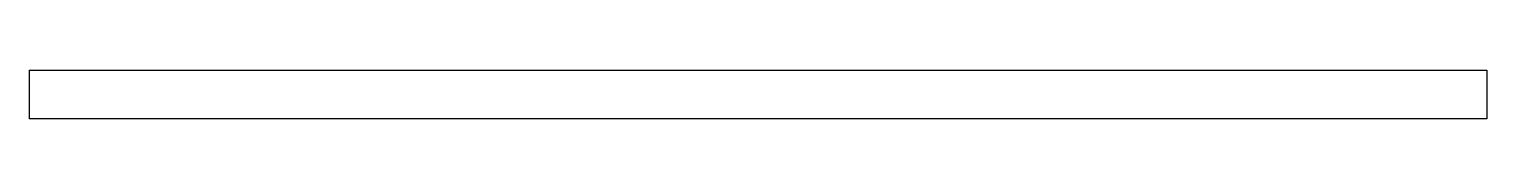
# Model space of a CAD drawing. Extents: x 68.905 to 69.205, y 424.726 to 424.736.
import ezdxf

# ---------------------------------------------------------------- set-up
doc = ezdxf.new("R2010")
doc.units = 0
doc.header["$MEASUREMENT"] = 0
doc.layers.add('LBA', color=1, linetype='CONTINUOUS')

msp = doc.modelspace()

# ---------------------------------------------------------------- linework, layer by layer
at = {"layer": 'LBA'}
for p, q in [((68.90528, 424.73634), (68.90528, 424.72634)), ((68.90528, 424.73634), (69.20528, 424.73634)), ((69.20528, 424.73634), (69.20528, 424.72634)), ((69.20528, 424.72634), (68.90528, 424.72634))]:
    msp.add_line(p, q, dxfattribs=at)

doc.saveas('drawing.dxf')
